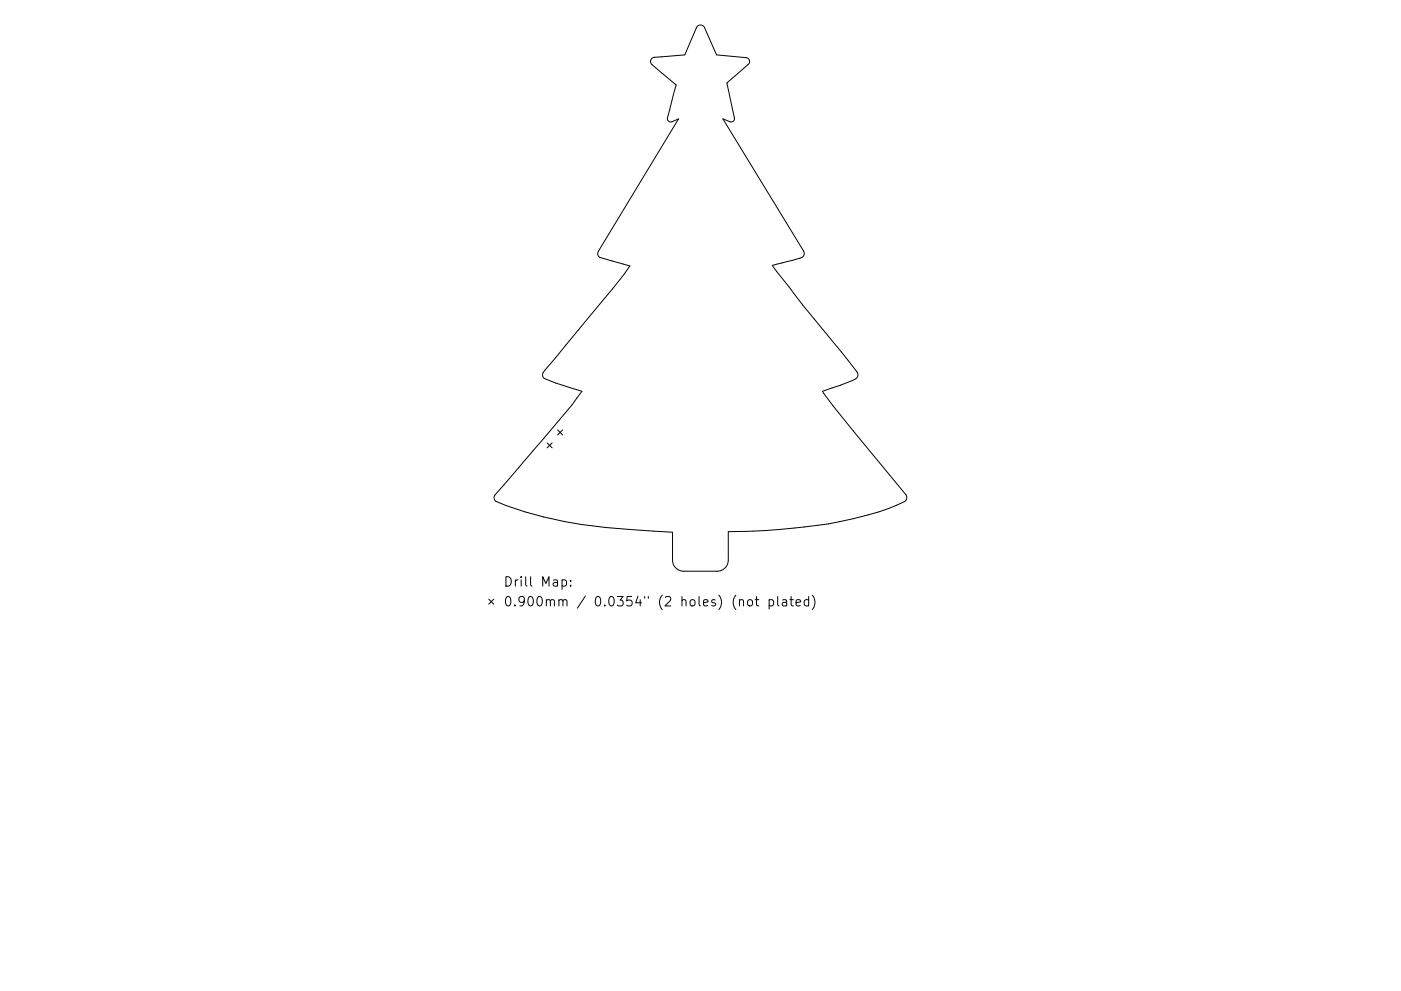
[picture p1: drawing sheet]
<svg xmlns="http://www.w3.org/2000/svg" width="297mm" height="210mm" viewBox="0 0 297 210" stroke-linecap="round" stroke-linejoin="round" font-family="sans-serif">
<defs><g id="words">
<g font-size="2.8">
<text x="106.7" y="124.5">Drill Map:</text>
<text x="106.7" y="128.7">0.900mm / 0.0354&quot; (2 holes) (not plated)</text>
</g>
</g></defs>
<g fill="none" stroke="#000" stroke-width=".21">
<path d="M138.2 12.4l.5-.2 6.5-.6 2.4-5.7a.94 .94 0 0 1 .9-.6 .94 .94 0 0 1 .9 .6l2.5 5.7 6.4 .6a.82 .82 0 0 1 .6 .7 .82 .82 0 0 1-.3 .8l-4.5 3.9 1.6 7.3a.71 .71 0 0 1-.9 .9l-1.5-.6 17.1 28.1a.99 .99 0 0 1-.4 1.4l-6.3 1.6 3.5 4.5a264.8 264.8 0 0 0 12.6 15.7l1.9 2.4a1.02 1.02 0 0 1-.3 1.5l-3.2 1.3-3.8 1.3 2.2 3 4.3 5.5 11.1 13.4a1.02 1.02 0 0 1-.2 1.5 67.5 67.5 0 0 1-21.3 5.4l-8.2 .8-7.9 .2v6a2.36 2.36 0 0 1-2.4 2.4h-7a2.36 2.36 0 0 1-2.4-2.4v-5.9a204.1 204.1 0 0 1-22.8-2.2 68.9 68.9 0 0 1-14.7-4.4 .97 .97 0 0 1-.2-1.2l16.4-19.2 2.1-2.9a45.9 45.9 0 0 1-8.1-2.8l-.3-.6 .2-.6 9.6-11.6a153.9 153.9 0 0 0 8.7-11l-6.4-1.8a.98 .98 0 0 1-.2-1.3l17-28.1-1.4 .6a.72 .72 0 0 1-.8-.1 .72 .72 0 0 1-.2-.7l1.9-7-5.1-4.3a.89 .89 0 0 1-.1-1.3zM116 94l1.1 1M117.1 94l-1.1 1M118.2 91.2l1.1 1.1M119.3 91.2l-1.1 1.1M103.6 127.1l1.1 1.1M104.7 127.1l-1.1 1.1M119.2 123.1l.5-.1 .4 .4v.6l-.2 .3h-.7M121 124.2v.2M121 123.1v.2M156.8 127.4l.3-.2 .4 .1 .1 1.3M158.7 127.3l.2-.1a.54 .54 0 0 1 .6 .4v.6a.54 .54 0 0 1-.5 .4 .54 .54 0 0 1-.5-.4v-.6z"/>
<path d="M160.1 127.2h.8M160.4 126.6v1.7l.1 .2 .4 .1M163.1 127.3l.5-.1 .4 .4v.6l-.2 .3h-.7M163.1 127.2v2M164.9 126.6v1.7l.3 .3M165.9 127.3h.8l.1 1.3M166.8 127.7l-.7 .1a.39 .39 0 0 0-.3 .4 .39 .39 0 0 0 .3 .4l.7-.1M167.5 127.2h.7M167.7 126.6v1.7l.1 .2 .4 .1M168.8 127.9l.9-.2-.1-.4-.5-.1-.3 .3 .1 1h.7M171.5 127.3l-.6-.1-.4 .4v.6l.2 .3h.8M171.5 126.6v2"/>
<path d="M172.2 126.3a2.29 2.29 0 0 1 0 3"/>
</g>
<use href="#words"/>
</svg>
